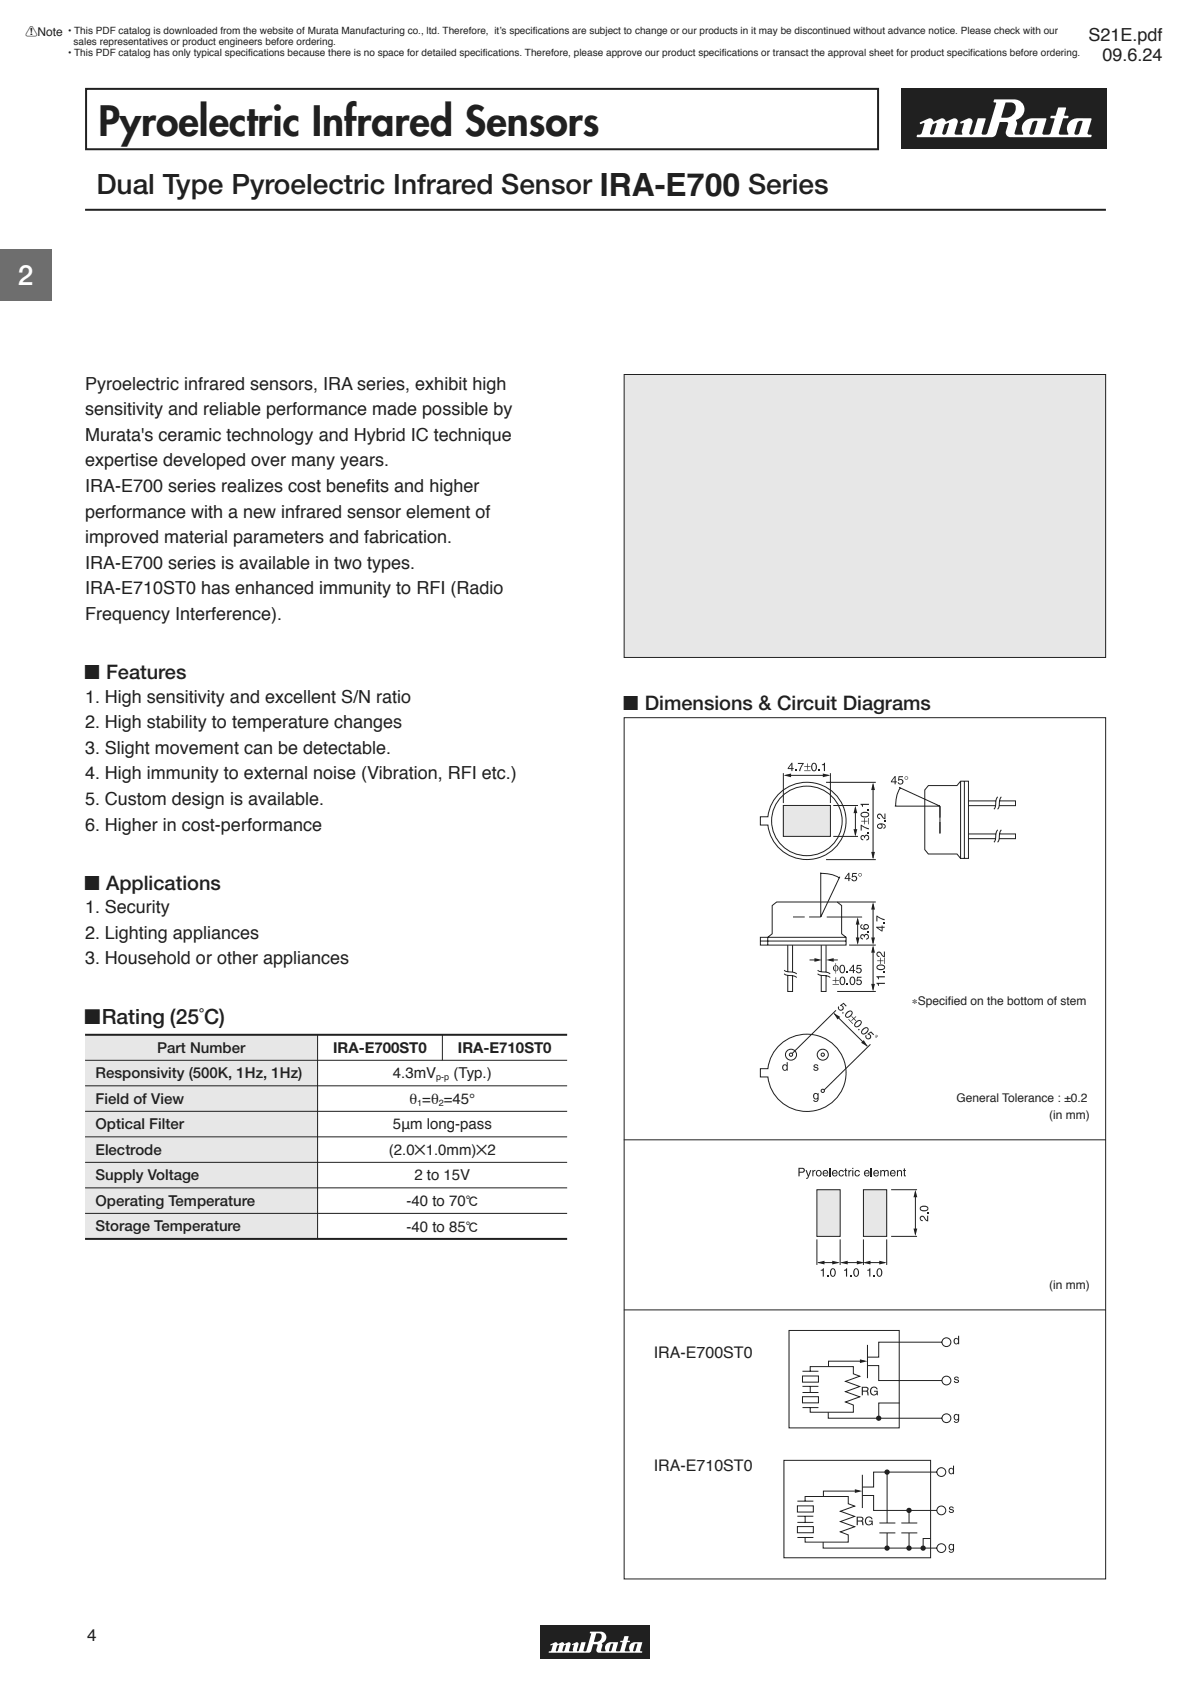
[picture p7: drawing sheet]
<svg xmlns="http://www.w3.org/2000/svg" width="210mm" height="297mm" viewBox="0 0 210 297" stroke-linecap="round" stroke-linejoin="round" font-family="sans-serif">
<defs><g id="words">
<text font-size="7.2" fill="#231f20" x="17.4" y="24">Pyroelectric Infrared Sensors</text>
<text font-size="5.6" fill="#231f20" x="105.8" y="34.6">IRA-E700</text>
<g font-size="4.9" fill="#231f20">
<text x="17" y="34.2">Dual Type Pyroelectric Infrared Sensor</text>
<text x="131.9" y="34.2">Series</text>
</g>
<text font-size="4.9" fill="#fff" x="3.1" y="50.3">2</text>
<text font-size="3.7" fill="#231f20" x="15" y="180.6">!Rating (25˚C)</text>
<g font-size="3.5" fill="#231f20">
<text x="15" y="119.8">! Features</text>
<text x="110" y="125.1">! Dimensions &amp; Circuit Diagrams</text>
<text x="15" y="156.9">! Applications</text>
</g>
<g font-size="3.2" fill="#231f20">
<text x="191.9" y="7.2">S21E.pdf</text>
<text x="194.4" y="10.8">09.6.24</text>
<text x="15" y="68.7">Pyroelectric infrared sensors, IRA series, exhibit high</text>
<text x="15" y="73.2">sensitivity and reliable performance made possible by</text>
<text x="15" y="77.8">Murata's ceramic technology and Hybrid IC technique</text>
<text x="15" y="82.3">expertise developed over many years.</text>
<text x="15" y="86.8">IRA-E700 series realizes cost benefits and higher</text>
<text x="15" y="91.3">performance with a new infrared sensor element of</text>
<text x="15" y="95.8">improved material parameters and fabrication.</text>
<text x="15" y="100.3">IRA-E700 series is available in two types.</text>
<text x="15" y="104.8">IRA-E710ST0 has enhanced immunity to RFI (Radio</text>
<text x="15" y="109.4">Frequency Interference).</text>
<text x="15" y="123.9">1. High sensitivity and excellent S/N ratio</text>
<text x="15" y="128.4">2. High stability to temperature changes</text>
<text x="15" y="132.9">3. Slight movement can be detectable.</text>
<text x="15" y="137.5">4. High immunity to external noise (Vibration, RFI etc.)</text>
<text x="15" y="142">5. Custom design is available.</text>
<text x="15" y="146.5">6. Higher in cost-performance</text>
<text x="15" y="161">1. Security</text>
<text x="15" y="165.6">2. Lighting appliances</text>
<text x="15" y="170.1">3. Household or other appliances</text>
</g>
<text font-size="3" fill="#231f20" x="15.4" y="289.4">4</text>
<g font-size="2.8" fill="#231f20">
<text x="115.3" y="239.4">IRA-E700ST0</text>
<text x="115.3" y="259.4">IRA-E710ST0</text>
</g>
<g font-size="2.6" fill="#231f20">
<text x="27.7" y="185.7">Part Number</text>
<text x="58.7" y="185.7">IRA-E700ST0</text>
<text x="80.7" y="185.7">IRA-E710ST0</text>
<text x="16.9" y="190.2">Responsivity (500K, 1Hz, 1Hz)</text>
<text x="69.3" y="190.2">4.3mV</text>
<text x="80" y="190.2">(Typ.)</text>
<text x="16.9" y="194.7">Field of View</text>
<text x="72.2" y="194.8">θ =θ =45°</text>
<text x="16.9" y="199.2">Optical Filter</text>
<text x="16.9" y="203.7">Electrode</text>
<text x="68.6" y="203.8">(2.0Z1.0mm)Z2</text>
<text x="69.3" y="199.2">5μm long-pass</text>
<text x="16.9" y="208.2">Supply Voltage</text>
<text x="73.1" y="208.2">2 to 15V</text>
<text x="16.9" y="212.7">Operating Temperature</text>
<text x="71.7" y="212.8">-40 to 70D</text>
<text x="16.9" y="217.2">Storage Temperature</text>
<text x="71.7" y="217.3">-40 to 85D</text>
</g>
<g font-size="2.1" fill="#231f20">
<text x="4.5" y="6.4">!Note</text>
<text x="160.8" y="177.3">∗Specified on the bottom of stem</text>
<text x="168.6" y="194.3">General Tolerance : ±0.2</text>
<text x="185" y="197.3">(in mm)</text>
<text x="185" y="227.3">(in mm)</text>
</g>
<g font-size="1.8" fill="#231f20">
<text x="12" y="6">• This PDF catalog is downloaded from the website of Murata Manufacturing co., ltd. Therefore, it’s specifications are subject to change or our products in it may be discontinued without advance notice. Please check with our</text>
<text x="12" y="9.9">• This PDF catalog has only typical specifications because there is no space for detailed specifications. Therefore, please approve our product specifications or transact the approval sheet for product specifications before ordering.</text>
<text x="13" y="8">sales representatives or product engineers before ordering.</text>
</g>
<g font-size="1.6" fill="#231f20">
<text x="76.9" y="190.5">p-p</text>
<text x="73.6" y="195">1</text>
<text x="77.4" y="195">2</text>
</g>
</g></defs>
<g fill="none" stroke="#231f20" stroke-width=".18">
<path d="M163.7 138.5h5l.7-.7h1.4v13.6h-1.4l-.7-.8h-5l-.6-.8v-10.5zM169.4 137.8v13.6M170 137.8v13.6M136.2 159.7l.7-.6h10.7l.8 .6v5l.8 .6v1.4h-15.1v-1.4h1.3l.8-.6zM134.1 166h15.1M149.2 165.3h-13.8v1.4M153 237.2v5.9M141.5 241.8h2.8M141.5 248.3h2.8M141.5 245.6h2.8M141.5 244.5h2.8M141.5 242.7h2.8v1.1h-2.8z"/>
<path d="M141.5 246.3h2.8v1.1h-2.8zM142.9 241.8v-.8h7.6v1.3l1.1 .4-2.5 .9 2.5 .9-2.5 .9 2.5 1-2.5 .9 1.4 .5v1.3h-7.6v-.8M142.9 244.5v1.1"/>
</g>
<path d="M151.6 239.7l1.4 .4-1.4 .3z" fill="#231f20"/>
<g fill="none" stroke="#231f20" stroke-width=".18">
<path d="M166.1 236.7h-11.2v2.7h-1.9M152.4 240.1h-6.3v.9M153 240.8h1.9v2.7h11.2"/>
<circle cx="166.9" cy="236.7" r=".78"/>
<circle cx="166.9" cy="243.5" r=".78"/>
</g>
<circle cx="154.9" cy="250.1" r=".47" fill="#231f20"/>
<g fill="none" stroke="#231f20" stroke-width=".18">
<path d="M146 249.1v1h20.1M158.6 247.4h-3.7v2.7"/>
<circle cx="166.9" cy="250.1" r=".78"/>
</g>
<g fill="#231f20">
<path d="M168.3 242.9l.3-.1 .3 .1 .2 .2-.5-.2-.2 .2 .7 .3-.1 .4a.54 .54 0 0 1-.8-.1v-.2l.5 .3 .2-.2-.6-.3z"/>
<path d="M153.6 244.8a.69 .69 0 0 1 1.2 .2h-.2a.47 .47 0 0 0-.5-.3 .47 .47 0 0 0-.4 .3 .63 .63 0 0 0 .4 .9h.3l.2-.4h-.5v-.2h.7v.8h-.2v-.2a.75 .75 0 0 1-1.1 0 .75 .75 0 0 1 .1-1.1z"/>
<path d="M168.4 249.4h.2l.3 .2v-.2h.2v1.3a.56 .56 0 0 1-.8 .1l-.1-.2 .4 .2 .2-.1 .1-.3a.46 .46 0 0 1-.5 .1 .46 .46 0 0 1-.3-.6zM168.4 249.6v.2a.39 .39 0 0 0 0 .4 .39 .39 0 0 0 .4 .1 .47 .47 0 0 0-.2-.8z"/>
<path d="M151.9 244.6h.7l.5 .1v.5l-.2 .1 .3 .8h-.2l-.1-.2a.31 .31 0 0 0-.3-.5h-.5v.7h-.2zM152.1 244.8v.5l.8-.1v-.2l-.1-.2z"/>
<path d="M168.3 236h.3l.3 .1v-.5h.2v1.5h-.2v-.2a.52 .52 0 0 1-.7 0 .52 .52 0 0 1 0-.7zM168.4 236.2l-.1 .2a.39 .39 0 0 0 .1 .4 .39 .39 0 0 0 .4 .1 .47 .47 0 0 0-.2-.8z"/>
</g>
<path d="M139.1 234.6h19.5v17.2h-19.5zM140.6 264.8h2.8M140.6 271.2h2.8M140.6 268.5h2.8M140.6 267.4h2.8M140.6 265.6h2.8v1.1h-2.8zM140.6 269.2h2.8v1.1h-2.8zM142 264.8v-.9h7.6v1.3l1.1 .4-2.5 .9 2.5 .9-2.5 1 2.5 .9-2.5 .9 1.4 .5v1.3h-7.6v-.8M142 267.4v1.1M152.1 260.1v5.9M155.1 270.4h2.8" fill="none" stroke="#231f20" stroke-width=".18"/>
<path d="M150.7 262.7l1.4 .3-1.4 .3z" fill="#231f20"/>
<g fill="none" stroke="#231f20" stroke-width=".18">
<path d="M165.2 259.6h-11.2v2.7h-1.9M151.5 263h-6.3v.9M152.1 263.8h1.9v2.6h11.2"/>
<circle cx="166" cy="259.6" r=".78"/>
<circle cx="166" cy="266.4" r=".78"/>
</g>
<circle cx="156.4" cy="273" r=".47" fill="#231f20"/>
<g fill="none" stroke="#231f20" stroke-width=".18">
<path d="M145.1 272v1h20.1M156.4 270.4v2.6M158.9 270.4h2.8"/>
<circle cx="166" cy="273" r=".78"/>
</g>
<circle cx="160.3" cy="273" r=".47" fill="#231f20"/>
<path d="M155.1 268.6h2.8M160.3 270.4v2.6" fill="none" stroke="#231f20" stroke-width=".18"/>
<circle cx="156.4" cy="259.6" r=".47" fill="#231f20"/>
<path d="M156.4 259.6v9M158.9 268.6h2.8" fill="none" stroke="#231f20" stroke-width=".18"/>
<circle cx="160.3" cy="266.4" r=".47" fill="#231f20"/>
<path d="M160.3 266.4v2.2" fill="none" stroke="#231f20" stroke-width=".18"/>
<circle cx="162.8" cy="273" r=".47" fill="#231f20"/>
<path d="M164.1 271.3h-1.3v1.7" fill="none" stroke="#231f20" stroke-width=".18"/>
<g fill="#231f20">
<path d="M167.4 265.8l.3-.1 .3 .1 .2 .2-.5-.2-.2 .2 .7 .3-.1 .4a.54 .54 0 0 1-.8-.1v-.1l.5 .2 .2-.2-.6-.3z"/>
<path d="M152.7 267.7a.69 .69 0 0 1 1.2 .2h-.2a.47 .47 0 0 0-.5-.3 .47 .47 0 0 0-.4 .3 .63 .63 0 0 0 .4 1l.3-.1 .2-.4h-.5v-.2h.7v.8h-.2v-.2a.75 .75 0 0 1-1.1 0 .75 .75 0 0 1 .1-1.1z"/>
<path d="M167.5 272.3a.54 .54 0 0 0-.2 .8 .54 .54 0 0 0 .7 .2l-.1 .3-.2 .1-.4-.2 .1 .2a.52 .52 0 0 0 .8-.2v-1.2h-.2v.2l-.3-.2zM167.5 272.5a.37 .37 0 0 1 .5 .3 .37 .37 0 0 1-.4 .4l-.2-.4z"/>
<path d="M151 267.5h.7l.5 .1v.5l-.2 .2 .3 .7h-.2l-.1-.2a.31 .31 0 0 0-.3-.5h-.4v.7h-.3zM151.3 267.7v.5l.7-.1v-.2l-.1-.2z"/>
<path d="M167.4 258.9a.54 .54 0 0 0-.1 .8 .54 .54 0 0 0 .7 .1v.2h.2v-1.5h-.2v.6l-.3-.2zM167.5 259.1a.37 .37 0 0 1 .5 .3 .37 .37 0 0 1-.4 .4l-.2-.4z"/>
</g>
<g fill="none" stroke="#231f20" stroke-width=".18">
<path d="M137.6 139.7a6.9 6.9 0 0 1 9.9 .5 6.9 6.9 0 0 1-.8 9.8 6.9 6.9 0 0 1-9.8-.9 6.7 6.7 0 0 1-1.5-3.6h-1.3v-1.4h1.3a6.8 6.8 0 0 1 2.2-4.4zM137.6 184.2a6.9 6.9 0 0 1 9.9 .5 6.9 6.9 0 0 1-.8 9.8 6.9 6.9 0 0 1-9.8-.9 6.7 6.7 0 0 1-1.5-3.7h-1.3v-1.4h1.3a6.8 6.8 0 0 1 2.2-4.3zM153.5 184.2l-8.2 8M138.2 257.6h25.9v17.1h-25.9z"/>
<circle cx="142.3" cy="144.7" r="6.2"/>
</g>
<path d="M138.1 142.1h8.3v5.4h-8.3z" fill="#e6e7e9"/>
<g fill="none" stroke="#231f20" stroke-width=".18">
<path d="M138.1 142.1h8.3v5.4h-8.3zM147.4 178.2l-7.7 7.6"/>
<circle cx="139.5" cy="186" r=".29"/>
<circle cx="139.5" cy="186" r=".97"/>
<circle cx="145.1" cy="186" r=".29"/>
<circle cx="145.1" cy="186" r=".97"/>
</g>
<g fill="#231f20">
<path d="M147 178.7l1.1 .6-.4 .5z"/>
<path d="M151.8 183.9l.5-.5 .7 1.2z"/>
</g>
<path d="M147.1 178.8l5.8 5.7" fill="none" stroke="#231f20" stroke-width=".18"/>
<g fill="#231f20">
<path d="M147.8 177.5l.2 .1a.33 .33 0 0 0 .2 .5 .33 .33 0 0 0 .4-.3 .33 .33 0 0 0-.4-.4l-.1-.1 .7-.5 .5 .6-.1 .1-.5-.4-.3 .2a.49 .49 0 0 1 .4 .6 .49 .49 0 0 1-.6 .4l-.4-.4z"/>
<path d="M148.5 178.6l.1-.1 .2 .1-.2 .2z"/>
<path d="M151.3 181.6l.1-.2 .2 .2-.2 .1z"/>
<path d="M152.7 182.5l.1 .2a.33 .33 0 0 0 .2 .4 .33 .33 0 0 0 .4-.3 .33 .33 0 0 0-.4-.3l-.1-.1 .7-.5 .5 .6-.1 .1-.4-.5-.4 .3a.49 .49 0 0 1 .4 .5 .49 .49 0 0 1-.6 .4l-.4-.3z"/>
<path d="M154.3 182.7h.2v-.2l.1 .2 .2-.1-.2 .2h.2h-.2v.2l-.1-.2-.2 .2 .2-.2z"/>
<path d="M143.5 187.9l.4-.2 .2 .1 .2 .2-.5-.1-.2 .1 .7 .4v.3a.54 .54 0 0 1-.9-.1v-.1l.5 .2 .2-.2-.6-.3z"/>
<path d="M149.3 178.5a.55 .55 0 0 1 .9-.2 .55 .55 0 0 1-.2 .9 .55 .55 0 0 1-.9 .2 .55 .55 0 0 1 .2-.9zM149.5 178.6l-.3 .5v.2a.72 .72 0 0 0 .9-.8l-.2-.1z"/>
<path d="M149.6 179.8l.1-.1 .7 .8-.1 .1zM150.1 179.3l.1-.1 .3 .4 .4-.4 .1 .1-.4 .3 .4 .4-.1 .1-.4-.4-.3 .4-.1-.1 .4-.4z"/>
<path d="M150.9 180.2a.55 .55 0 0 1 .9-.2 .55 .55 0 0 1-.2 .9 .55 .55 0 0 1-.9 .2 .55 .55 0 0 1 .2-.9zM151.1 180.3l-.3 .5v.1a.72 .72 0 0 0 .9-.8h-.2z"/>
<path d="M152.1 181.4a.55 .55 0 0 1 .9-.1 .55 .55 0 0 1-.2 .9 .55 .55 0 0 1-.9 .1 .55 .55 0 0 1 .2-.9zM152.3 181.6l-.3 .4 .1 .2a.72 .72 0 0 0 .8-.8l-.1-.1z"/>
<path d="M138.1 187.8l.3-.1 .3 .2v-.6h.2v1.5h-.2v-.1a.52 .52 0 0 1-.7 0 .52 .52 0 0 1 0-.7zM138.2 187.9l-.1 .2a.39 .39 0 0 0 .1 .4 .39 .39 0 0 0 .3 .2 .47 .47 0 0 0-.1-.8z"/>
<path d="M143.6 192.8h.2l.4 .1v-.1h.1v1.3a.56 .56 0 0 1-.8 .1l-.1-.2 .4 .2 .3-.1v-.3a.46 .46 0 0 1-.5 .1 .46 .46 0 0 1-.2-.6zM143.7 193l-.1 .2a.39 .39 0 0 0 0 .4 .39 .39 0 0 0 .4 .1 .47 .47 0 0 0-.1-.8z"/>
</g>
<path d="M153.9 138.4v12.9" fill="none" stroke="#231f20" stroke-width=".18"/>
<g fill="#231f20">
<path d="M150.8 142.1l.4 1.3h-.7z"/>
<path d="M150.5 146.2h.7l-.4 1.3z"/>
</g>
<path d="M150.8 142.5v4.7" fill="none" stroke="#231f20" stroke-width=".18"/>
<g fill="#231f20">
<path d="M138.2 136.7l1.3-.3v.7z"/>
<path d="M145.1 136.4l1.3 .3-1.3 .4z"/>
</g>
<path d="M138.5 136.7h7.6" fill="none" stroke="#231f20" stroke-width=".18"/>
<g fill="#231f20">
<path d="M155.9 144.7h.2v.2h-.2z"/>
<path d="M154.8 143.5a.86 .86 0 0 1 1 .7l.2 .1v-.8h.1v1a.89 .89 0 0 1-.8-.7l-.2-.1-.2 .1v.4l.3 .1v.1l-.4-.1a.52 .52 0 0 1 0-.8z"/>
<path d="M140.2 135.8h.2v.2h-.2z"/>
<path d="M140.7 134.6h1l-.6 1.4h-.2l.1-.3 .5-1h-.8z"/>
<path d="M144.3 135.8h.2v.2h-.2z"/>
<path d="M144.9 134.8l.6-.3v1.5h-.2v-1h-.4z"/>
<path d="M151.9 147.3h.2l.3 .2 .1-.2a.44 .44 0 0 1 .7 .1v.6l-.4 .2v-.2l.2-.1 .1-.2-.1-.3-.4 .1-.1 .3h-.1l-.1-.3h-.3l-.1 .2 .1 .2 .2 .1v.2l-.4-.2-.1-.3z"/>
<path d="M153 146.7h.2v.3h-.2z"/>
<path d="M151.8 145.5l1.4 .6v.2l-.7-.2-.6-.4v.8h-.1z"/>
<path d="M153 142.7h.2v.2h-.2z"/>
<path d="M151.7 141.8h1.5v.2h-1v.3h-.2z"/>
<path d="M154.7 145.4l.6-.2a.56 .56 0 0 1 .7 .2 .56 .56 0 0 1-.1 .7l-.1 .1v-.2l.1-.1 .1-.3-.5-.2a.44 .44 0 0 1-.1 .7 .5 .5 0 0 1-.6 0 .5 .5 0 0 1-.1-.7zM154.8 145.7a.35 .35 0 0 0 .7 0 .35 .35 0 0 0-.7 0z"/>
<path d="M139.6 134.5h.1v1h.2v.1h-.2v.4h-.2v-.4h-.6v-.1zM139.5 134.8l-.4 .7h.4z"/>
<path d="M141.8 135.1v.2h.5v.5h.1v-.5h.5v-.2h-.5v-.5h-.1v.5zM141.8 135.9v.1h1.1v-.1z"/>
<path d="M143.3 134.6a.64 .64 0 0 1 .7 .2 .64 .64 0 0 1 0 .7 .53 .53 0 0 1-.6 .5 .53 .53 0 0 1-.4-.7zM143.4 134.8a.83 .83 0 0 0 .1 1.1 .71 .71 0 0 0 0-1.2z"/>
<path d="M151.8 144.8h.6v-.5h.1v.5h.5v.1h-.5v.5h-.1v-.5h-.6zM153.1 144.3h.1v1.1h-.1z"/>
<path d="M151.8 143.4l.7-.2a.55 .55 0 0 1 .8 .5 .55 .55 0 0 1-.8 .5 .57 .57 0 0 1-.6-.2 .57 .57 0 0 1-.1-.6zM152 143.5l-.1 .2a.73 .73 0 0 0 1.2 0 .72 .72 0 0 0-1.1-.2z"/>
</g>
<g fill="none" stroke="#231f20" stroke-width=".18">
<path d="M138.1 136.4v5.2M145.7 138h8.7M146.4 136.4v5.2M145.7 151.6h8.7M146.9 142.1h4.4M146.9 147.5h4.4M165.7 142.2v4.8M170.8 142.1h4.7M170.8 141.3h4.7M170.8 147.1h4.7M170.8 147.9h4.7M175.9 140.5a3.4 3.4 0 0 0-.4 1.9l-.2 .3"/>
<path d="M175.9 146.4a3.4 3.4 0 0 0-.4 1.9l-.2 .2M176.2 141.3h2.9v.8h-2.9M176.2 147.1h2.9v.8h-2.9M176.6 140.5a3.4 3.4 0 0 0-.5 1.9l-.2 .3M176.6 146.4a3.4 3.4 0 0 0-.5 1.9l-.2 .2M138.3 171.1a2.18 2.18 0 0 0 1.4 .3l.8 .4M138.3 171.7a2.18 2.18 0 0 0 1.4 .4l.8 .3M138.9 172v2.9h.8v-2.9M138.9 166.7v4.7M139.7 166.7v4.7M139.8 161.7h2.1M142.7 161.7h2"/>
<path d="M144.2 171.1a2.18 2.18 0 0 0 1.4 .3l.8 .4M144.2 171.7a2.18 2.18 0 0 0 1.4 .4l.8 .3M144.8 172v2.9h.9v-2.9M144.8 166.7v4.7M145.7 166.7v4.7"/>
<circle cx="145.1" cy="192.4" r=".29"/>
</g>
<g fill="#231f20">
<path d="M153.9 166.7l.4 1.3h-.7z"/>
<path d="M153.6 173.5h.7l-.4 1.3z"/>
</g>
<path d="M153.9 167.1v7.4" fill="none" stroke="#231f20" stroke-width=".18"/>
<g fill="#231f20">
<path d="M153.9 159.1l.4 1.3h-.7z"/>
<path d="M153.6 165.3h.7l-.4 1.4z"/>
<path d="M153.9 138l.4 1.3h-.7z"/>
<path d="M153.6 150.2h.7l-.4 1.4z"/>
</g>
<path d="M153.9 159.5v6.8" fill="none" stroke="#231f20" stroke-width=".18"/>
<path d="M145.7 169.3l1.3-.3v.6z" fill="#231f20"/>
<path d="M146.2 169.3h1.5" fill="none" stroke="#231f20" stroke-width=".18"/>
<path d="M143.6 169l1.3 .3-1.3 .3z" fill="#231f20"/>
<path d="M142.7 169.3h1.6" fill="none" stroke="#231f20" stroke-width=".18"/>
<g fill="#231f20">
<path d="M154.5 173.3h1.5v.2h-1v.4h-.2z"/>
<path d="M154.5 172.2h1.5v.2h-1v.3h-.2z"/>
<path d="M155.8 171.4h.2v.2h-.2z"/>
<path d="M154.7 167.9a.86 .86 0 0 1 1 .7h.2v-.8h.1v1a.89 .89 0 0 1-.8-.7l-.2-.1-.3 .1 .1 .4 .3 .1v.2l-.4-.1a.52 .52 0 0 1 0-.8z"/>
<path d="M149.3 171.4h.2v.2h-.2z"/>
<path d="M151.1 170.2h.8v.2h-.7v.4a.49 .49 0 0 1 .7 .1 .49 .49 0 0 1-.1 .7h-.6l-.3-.3h.2a.33 .33 0 0 0 .5 .1 .33 .33 0 0 0 .1-.5 .33 .33 0 0 0-.6 .1h-.1z"/>
<path d="M149.3 173.5h.2v.2h-.2z"/>
<path d="M151.1 172.3h.8v.1h-.6l-.1 .4a.49 .49 0 0 1 .7 .2 .49 .49 0 0 1-.1 .6l-.6 .1-.2-.4h.2a.33 .33 0 0 0 .4 .2 .33 .33 0 0 0 .1-.5 .33 .33 0 0 0-.5 .1h-.2z"/>
<path d="M155.8 162.8h.2v.2h-.2z"/>
<path d="M154.5 161.5l1.5 .6v.2l-.7-.2-.6-.4v.8h-.2z"/>
<path d="M158.4 136.9h.8v.2h-.6l-.1 .4a.49 .49 0 0 1 .7 .1 .49 .49 0 0 1-.1 .7h-.5l-.3-.3h.2a.33 .33 0 0 0 .5 .1 .33 .33 0 0 0 0-.5 .33 .33 0 0 0-.5 .1h-.2z"/>
<path d="M150.3 154h.8v.1h-.7v.4a.49 .49 0 0 1 .7 .1 .49 .49 0 0 1-.2 .7l-.5 .1-.3-.4h.2a.33 .33 0 0 0 .5 .2 .33 .33 0 0 0 .1-.5 .33 .33 0 0 0-.6 .1l-.1-.1z"/>
<path d="M154.6 170.3l.7-.2a.55 .55 0 0 1 .8 .5 .55 .55 0 0 1-.8 .5 .57 .57 0 0 1-.6-.2 .57 .57 0 0 1-.1-.6zM154.8 170.4l-.1 .2a.73 .73 0 0 0 1.2 0 .72 .72 0 0 0-1.1-.2z"/>
<path d="M154.7 169.4h.5v-.5h.1v.5h.5v.1h-.5v.5h-.1v-.5h-.5zM155.9 168.9h.1v1.1h-.1z"/>
<path d="M147.3 169.9h.1v.3l.4 .2 .1 .3-.1 .4-.4 .2v.4l-.1-.4-.3-.2-.1-.3 .1-.4 .3-.2zM147.2 170.3a.58 .58 0 0 0 .1 .9v-.9zM147.4 170.3v.9h.1a.59 .59 0 0 0-.1-.9z"/>
<path d="M148.2 170.2a.64 .64 0 0 1 .7 .2 .64 .64 0 0 1 .1 .7 .53 .53 0 0 1-.7 .5 .53 .53 0 0 1-.3-.7zM148.3 170.4a.83 .83 0 0 0 .2 1.1 .71 .71 0 0 0 0-1.2z"/>
<path d="M150.4 170.1h.2v1h.2v.2h-.2v.3h-.2v-.3h-.7v-.2zM150.4 170.4l-.5 .7h.5z"/>
<path d="M146.8 172.9h.5v-.5h.1v.5h.5v.1h-.5v.5h-.1v-.5h-.5zM146.8 173.6h1.1v.1h-1.1z"/>
<path d="M148.3 172.3a.64 .64 0 0 1 .7 .2 .64 .64 0 0 1 0 .7 .53 .53 0 0 1-.6 .5 .53 .53 0 0 1-.4-.7zM148.4 172.5a.83 .83 0 0 0 .1 1.1 .71 .71 0 0 0 0-1.2z"/>
<path d="M150 172.3a.64 .64 0 0 1 .7 .2 .64 .64 0 0 1 .1 .7 .53 .53 0 0 1-.7 .5 .53 .53 0 0 1-.3-.7zM150.1 172.5a.83 .83 0 0 0 .2 1.1 .71 .71 0 0 0 0-1.2z"/>
<path d="M154.5 163.4h1v-.2h.1v.2h.4v.2h-.4v.7h-.2l-.9-.7zM154.8 163.6l.7 .5v-.5z"/>
<path d="M157.8 136.9h.1v.9h.2v.2h-.2v.3h-.2v-.3h-.6v-.2zM157.7 137.1l-.4 .7h.4z"/>
<path d="M159.5 137.2a.32 .32 0 0 1 .6 0 .32 .32 0 0 1-.6 0zM159.6 137.2a.23 .23 0 0 0 .4 0 .23 .23 0 0 0-.4 0z"/>
<path d="M149.6 153.9h.2v1h.2v.1h-.2v.4h-.2v-.4h-.7v-.1zM149.6 154.2l-.5 .7h.5z"/>
<path d="M151.3 154.3a.35 .35 0 0 1 .7 0 .35 .35 0 0 1-.7 0zM151.4 154.3a.25 .25 0 0 0 .5 0 .25 .25 0 0 0-.5 0z"/>
</g>
<path d="M158.5 138.9l7.2 3.3h-7.9M158.8 139a5.4 5.4 0 0 0-.9 3.1M144.7 153.9v7.8l3.4-7.1M144.7 154l1.1 .1a4.5 4.5 0 0 1 2.2 .8M147.6 159.1h6.8M145.8 161.7h6.2M147.6 174.9h6.8M149.7 166.7h4.7" fill="none" stroke="#231f20" stroke-width=".18"/>
<g fill="#231f20">
<path d="M151.2 161.8l.4 1.3h-.7z"/>
<path d="M150.9 165.3h.7l-.4 1.3z"/>
</g>
<path d="M151.2 162.1v4.2" fill="none" stroke="#231f20" stroke-width=".18"/>
<g fill="#231f20">
<path d="M151.9 164.8h.2l.3 .1v-.1a.44 .44 0 0 1 .7 .1v.6l-.4 .2v-.2l.3-.1v-.2l-.1-.3-.3 .1-.1 .3h-.2l-.1-.3h-.2l-.2 .2 .1 .2 .3 .1v.2l-.4-.2-.1-.3z"/>
<path d="M152.9 164.2h.3v.2h-.3z"/>
<path d="M151.8 163.1l.3-.1-.3 .4 .2 .2 .4 .2a.45 .45 0 0 1 0-.8 .5 .5 0 0 1 .7 .1 .5 .5 0 0 1 0 .6 .91 .91 0 0 1-1.4-.3zM152.4 163.5a.32 .32 0 0 0 .6 0 .32 .32 0 0 0-.6 0z"/>
</g>
<path d="M165.7 142.2v2M165.7 145v2" fill="none" stroke="#231f20" stroke-width=".18"/>
<g fill="#231f20">
<path d="M161.4 209.8l.3 1.4h-.6z"/>
<path d="M161.1 216.7h.6l-.3 1.3z"/>
</g>
<path d="M161.4 210.2v7.5" fill="none" stroke="#231f20" stroke-width=".18"/>
<g fill="#231f20">
<path d="M146.7 222.4l1.4 .3-1.4 .3z"/>
<path d="M144 222.7l1.4-.3v.6z"/>
</g>
<path d="M144.3 222.7h3.5" fill="none" stroke="#231f20" stroke-width=".18"/>
<g fill="#231f20">
<path d="M151.1 222.4l1.3 .3-1.3 .3z"/>
<path d="M148.1 222.7l1.4-.3v.6z"/>
</g>
<path d="M148.4 222.7h3.5" fill="none" stroke="#231f20" stroke-width=".18"/>
<g fill="#231f20">
<path d="M155 222.4l1.4 .3-1.4 .3z"/>
<path d="M152.2 222.7l1.3-.3v.6z"/>
</g>
<path d="M152.5 222.7h3.5" fill="none" stroke="#231f20" stroke-width=".18"/>
<g fill="#231f20">
<path d="M144.7 224l.6-.3v1.4h-.2v-1h-.4z"/>
<path d="M145.9 224.9h.2v.2h-.2z"/>
<path d="M148.8 224l.6-.3v1.4h-.2v-1h-.4z"/>
<path d="M150 224.9h.2v.2h-.2z"/>
<path d="M152.9 224l.6-.3v1.4h-.2v-1h-.4z"/>
<path d="M154.1 224.9h.2v.2h-.2z"/>
<path d="M162.4 214.5a.86 .86 0 0 1 1 .6l.1 .1v-.8h.2v1a.89 .89 0 0 1-.8-.7l-.3-.1-.2 .1v.4l.3 .1v.2l-.4-.1a.52 .52 0 0 1 .1-.8z"/>
<path d="M163.4 213.9h.3v.2h-.3z"/>
<path d="M146.6 223.8a.64 .64 0 0 1 .7 .2 .64 .64 0 0 1 0 .7 .53 .53 0 0 1-.6 .5 .53 .53 0 0 1-.4-.8zM146.7 223.9a.83 .83 0 0 0 .2 1.1 .71 .71 0 0 0 0-1.2z"/>
<path d="M150.7 223.8a.64 .64 0 0 1 .7 .2 .64 .64 0 0 1 0 .7 .53 .53 0 0 1-.6 .5 .53 .53 0 0 1-.4-.8zM150.8 223.9a.83 .83 0 0 0 .2 1.1 .71 .71 0 0 0 0-1.2z"/>
<path d="M154.8 223.8a.64 .64 0 0 1 .7 .2 .64 .64 0 0 1 .1 .7 .53 .53 0 0 1-.7 .5 .53 .53 0 0 1-.3-.8zM154.9 223.9a.83 .83 0 0 0 .2 1.1 .71 .71 0 0 0 0-1.2z"/>
<path d="M162.2 212.9l.7-.3a.55 .55 0 0 1 .8 .5 .55 .55 0 0 1-.8 .5 .57 .57 0 0 1-.5-.1 .57 .57 0 0 1-.2-.6zM162.4 213l-.1 .1a.73 .73 0 0 0 1.2 0 .72 .72 0 0 0-1.1-.1z"/>
</g>
<g fill="#e6e7e9" stroke="#231f20" stroke-width=".18">
<path d="M144 209.8h4.1v8.3h-4.1z"/>
<path d="M152.2 209.8h4.1v8.3h-4.1z"/>
</g>
<path d="M144 218.6v4.5M148.1 218.6v4.5M152.2 218.6v4.5M156.3 218.6v4.5M157.1 209.8h4.6M157.1 218.1h4.6" fill="none" stroke="#231f20" stroke-width=".18"/>
<g fill="#231f20">
<path d="M142 206.4h.3l.2 .9 .3-.9h.3l-.3 .8a.67 .67 0 0 1-.6 .7l-.1-.2h.3v-.2z"/>
<path d="M143.2 206.4h.2v.2l.4-.3v.2l-.3 .2-.1 .8h-.2z"/>
<path d="M146.3 206h.2v1.5h-.2z"/>
<path d="M148 206.5a.46 .46 0 0 1 .5-.1 .46 .46 0 0 1 .3 .3h-.2l-.1-.1a.37 .37 0 0 0-.5 .3 .37 .37 0 0 0 .5 .4l.1-.2h.2l-.1 .2a.47 .47 0 0 1-.8-.1z"/>
<path d="M149 206.1h.2v.3h.2v.1h-.2v.7l.2 .1v.2l-.3-.1-.1-.9h-.1v-.1h.1z"/>
<path d="M149.6 206.4h.2v.2l.3-.3v.2l-.3 .2v.8h-.2z"/>
<path d="M150.8 206.5a.46 .46 0 0 1 .5-.1 .46 .46 0 0 1 .3 .3h-.2l-.1-.1a.37 .37 0 0 0-.4 .3 .37 .37 0 0 0 .4 .4l.1-.2h.2v.2a.47 .47 0 0 1-.9-.1z"/>
<path d="M153.6 206h.2v1.5h-.2z"/>
<path d="M155.2 206.4h.2v.1l.3-.2 .3 .2a.39 .39 0 0 1 .6 0l.1 1h-.2v-.7l-.2-.3-.2 .2-.1 .8h-.1v-.8l-.2-.2-.3 .1v.9h-.2z"/>
<path d="M158.1 206.4h.2v.1a.41 .41 0 0 1 .7 0l.1 1h-.2l-.1-.9-.2-.1-.2 .1-.1 .9h-.2z"/>
<path d="M159.4 206.1h.2v.3h.1v.1h-.1v.7l.1 .1v.2l-.3-.1v-.9h-.2v-.1h.2z"/>
<path d="M140.8 206h.7a.43 .43 0 0 1 .4 .3 .43 .43 0 0 1-.2 .5h-.7v.7h-.2zM141 206.1v.6l.7-.2-.1-.3z"/>
<path d="M143.8 206.9a.55 .55 0 0 1 1.1 0 .55 .55 0 0 1-1.1 0zM144.2 206.6l-.1 .1a.38 .38 0 0 0 0 .5 .38 .38 0 0 0 .5 .1l.1-.2a.38 .38 0 0 0-.1-.4 .38 .38 0 0 0-.4-.1z"/>
<path d="M145.2 206.5a.51 .51 0 0 1 .6-.1 .51 .51 0 0 1 .2 .6h-.8l.2 .3h.2l.4-.2a.55 .55 0 0 1-.8 .3 .55 .55 0 0 1 0-.9zM145.4 206.6l-.2 .2h.7l-.2-.2z"/>
<path d="M146.8 206.5a.51 .51 0 0 1 .6-.1 .51 .51 0 0 1 .3 .6h-.8l.1 .3h.2l.5-.2a.55 .55 0 0 1-.9 .3 .55 .55 0 0 1 0-.9zM147 206.6l-.1 .2h.6l-.1-.2z"/>
<path d="M150.3 206v.2h.2v-.2zM150.3 206.4v1.1h.2v-1.1z"/>
<path d="M152.5 206.5a.51 .51 0 0 1 .6-.1 .51 .51 0 0 1 .2 .6h-.8l.2 .3h.2l.4-.2a.55 .55 0 0 1-.8 .3 .55 .55 0 0 1 0-.9zM152.7 206.6l-.2 .2h.6l-.1-.2z"/>
<path d="M154.1 206.5a.51 .51 0 0 1 .6-.1 .51 .51 0 0 1 .3 .6h-.8l.1 .3h.2l.5-.2a.55 .55 0 0 1-.9 .3 .55 .55 0 0 1 0-.9zM154.3 206.6l-.1 .2h.6l-.1-.2z"/>
<path d="M157 206.5a.51 .51 0 0 1 .7-.1 .51 .51 0 0 1 .2 .6h-.8l.2 .3h.1l.5-.2a.55 .55 0 0 1-.8 .3 .55 .55 0 0 1-.1-.9zM157.3 206.6l-.2 .2h.6l-.1-.2z"/>
</g>
<path d="M110 126.6h85v151.9h-85z" fill="none" stroke="#231f20" stroke-width=".18"/>
<path d="M0 44h9v9h-9z" fill="#6c6d70"/>
<path d="M95.3 286.6h19.4v6h-19.4z" fill="#231f20"/>
<path d="M97 290l.9-.3a.42 .42 0 0 1 .5 .2v.2l-.2 .2-.2 .9 .4-.1 .2-.9-.2-.1 .1-.2 .7-.3 .3 .3h.2l-.1 .2-.2 .1-.2 .8 .1 .2 .2-.1 .3-.9-.2-.1 .1-.2 .6-.3 .3 .3-.2 1.3h.6l.2-1.1h-.3v-.1l.7-.4 .3 .1 .1 .3-.3 1.1 .2 .1 .2-.1 .4-1.5h.7l.1 .1-.4 1.4 .3 .1 .2-.1 .9-3-.3-.1 .1-.2h1.8a1.05 1.05 0 0 1 1 .9 1.05 1.05 0 0 1-.8 1.1l.1 .4-.2 1h.8a1.12 1.12 0 0 1 .9-1.6l1.3 .1-.2 .7-.8-.1 .1-.4-.4 .1-.3 1.2h.3l.3-.9 .8 .1-.2 .7 .2 .1h.4l.2-.1 .4-1.4-.4-.1v-.2h.4l.3-.8h.7l-.1 .7 .4 .1v.1l-.5 .1-.5 1.5 .2 .1h.7a1.12 1.12 0 0 1 .9-1.6l1.3 .1-.1 .5h-.8v-.3l-.3 .1-.3 1.2h.3l.3-1h.8l-.2 .9 .3 .2v.2h-7.4a.48 .48 0 0 1-.6-.6l.2-.8-.2-.1h-.3l.1-.4h.2a.93 .93 0 0 0 .9-1 .47 .47 0 0 0-.5-.5h-.5l-.4 1.4 .3 .1-.1 .4h-.3l-.4 1.2-.2 .2-7.2 .1v-.2l.4-.2 .3-1-.4 .1z" fill="#fff"/>
<path d="M15.2 15.7h139.6v10.6h-139.6z" fill="none" stroke="#231f20" stroke-width=".35"/>
<path d="M110 66h85v50h-85z" fill="#e6e7e9"/>
<path d="M110 66h85v50h-85zM110 201h85M110 231h85" fill="none" stroke="#231f20" stroke-width=".18"/>
<g fill="#e6e7e9">
<path d="M15 182.5h41v4.5h-41z"/>
<path d="M15 187h41v31.5h-41z"/>
</g>
<path d="M15 182.5h85M15 218.5h85" fill="none" stroke="#231f20" stroke-width=".35"/>
<path d="M15 187h85M15 191.5h85M15 196h85M56 182.5v36M78 182.5v4.5M15 200.5h85M15 205h85M15 209.5h85M15 214h85" fill="none" stroke="#231f20" stroke-width=".18"/>
<path d="M158.9 15.5h36.2v10.7h-36.2z" fill="#231f20"/>
<path d="M180.4 23.6h.1" fill="none" stroke="#231f20" stroke-width=".18"/>
<path d="M162.2 21.6l1.6-.7a.9 .9 0 0 1 .9 .5h.2l-.1 .4-.4 .2-.4 1.5a.38 .38 0 0 0 .4 .3 .38 .38 0 0 0 .3-.4l.5-1.6-.2-.1-.2 .1 .1-.4 1.2-.5a.69 .69 0 0 1 .7 .5l.3-.1-.1 .5-.4 .2-.5 1.5a.36 .36 0 0 0 .4 .3 .36 .36 0 0 0 .4-.3l.4-1.7-.1-.1-.2 .1 .1-.5 1.1-.4a.58 .58 0 0 1 .7 .7l-.6 2 .3 .2h1l.1-.2-.1-.5 .3-1.3-.1-.1-.4 .1-.1-.3 1.5-.6a.58 .58 0 0 1 .7 .6l-.6 2v.1l.3 .2 .2-.1 .2-.2 .8-2.6h1.4l-.7 2.6a.59 .59 0 0 0 .6 .2 .59 .59 0 0 0 .5-.5l1.5-5-.5-.2 .1-.4 3.5-.1a1.83 1.83 0 0 1 1.8 1.7 1.83 1.83 0 0 1-1.5 2l.2 .7-.4 1.7 .3 .2 1.2-.1a2.02 2.02 0 0 1 1.1-2.8h2.9l.1 .1-.3 1.2-1.4-.1 .1-.7-.1-.1a.67 .67 0 0 0-.8 .4l-.5 1.8a.44 .44 0 0 0 .4 .3 .44 .44 0 0 0 .4-.3l.5-1.4 1.4 .1-.4 1.4 .3 .2 .9-.1a5.5 5.5 0 0 0 .9-2.4v-.4l-.7-.1v-.3l.9-.1 .5-1.4h1.3l-.3 1.3 .2 .1 .6 .1v.2l-.2 .2h-.7l-.8 2.6 .3 .3h1.2l.2-.2a1.82 1.82 0 0 1 1.6-2.7h2.3l.2 .1-.3 .9h-1.4l.1-.5-.1-.1a.67 .67 0 0 0-.9 .4l-.5 1.8a.44 .44 0 0 0 .5 .3 .44 .44 0 0 0 .4-.3l.5-1.6h1.4l-.5 1.6 .2 .2 .5 .1v.3l-.1 .1h-14.1a.8 .8 0 0 1-.8-1l.4-1.4-.2-.2-.7-.1 .1-.7h.4a1.64 1.64 0 0 0 1.5-2.5 1.96 1.96 0 0 0-1.6-.2l-.8 2.5 .5 .2-.1 .7-.7 .1-.6 2a.81 .81 0 0 1-.8 .6h-13.1v-.4h.4a.52 .52 0 0 0 .5-.6l.4-1.4-.2-.1-.5 .2z" fill="#fff"/>
<path d="M15 37h180" fill="none" stroke="#231f20" stroke-width=".35"/>
<use href="#words"/>
</svg>
